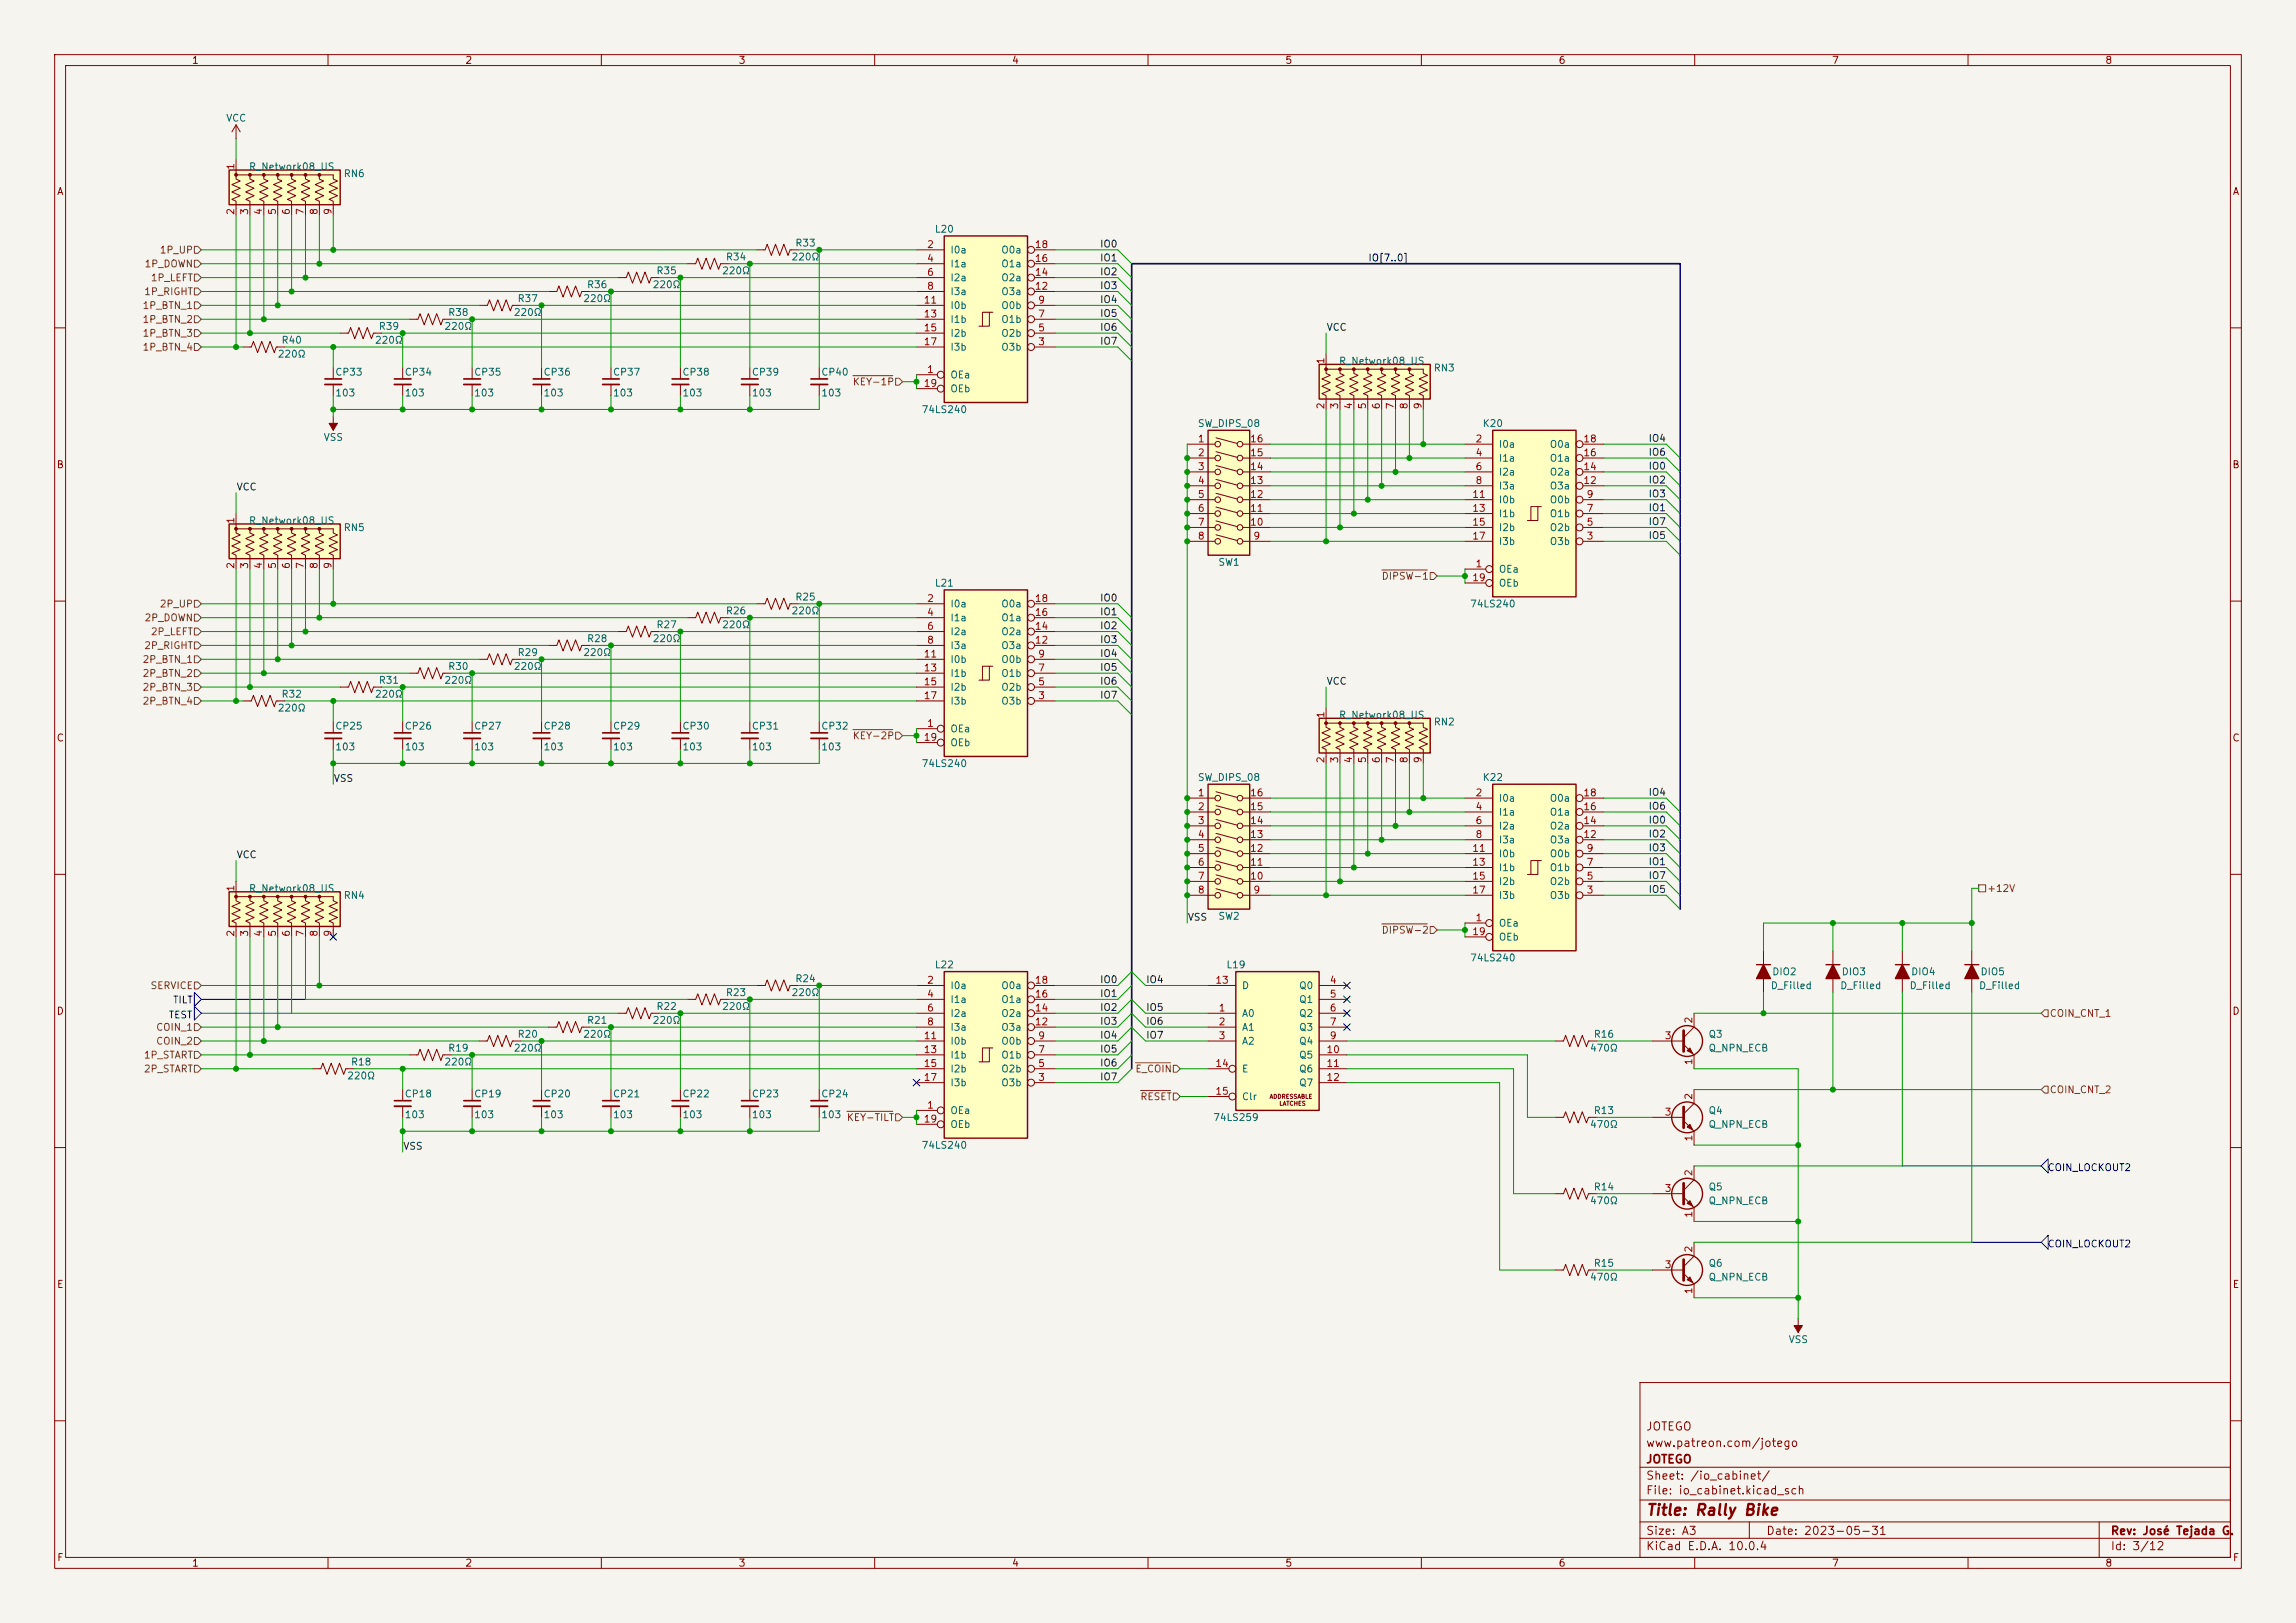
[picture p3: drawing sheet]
<svg xmlns="http://www.w3.org/2000/svg" width="420mm" height="297mm" viewBox="0 0 420 297" stroke-linecap="round" stroke-linejoin="round" font-family="sans-serif">
<defs><g id="words">
<text font-size="2" fill="#840000" x="301" y="277.8">Title: Rally Bike</text>
<g font-size="1.5" fill="#840000">
<text x="301" y="262.1">JOTEGO</text>
<text x="301" y="268.1">JOTEGO</text>
<text x="301" y="265.1">www.patreon.com/jotego</text>
<text x="301" y="273.8">File: io_cabinet.kicad_sch</text>
<text x="301" y="271.1">Sheet: /io_cabinet/</text>
<text x="301" y="281.2">Size: A3</text>
<text x="323" y="281.2">Date: 2023-05-31</text>
<text x="386" y="281.2">Rev: José Tejada G.</text>
<text x="301" y="284">KiCad E.D.A. 10.0.4</text>
<text x="386" y="284">Id: 3/12</text>
</g>
<g font-size="1.3" fill="#840000">
<text x="35" y="12">1</text>
<text x="85" y="12">2</text>
<text x="135" y="12">3</text>
<text x="185" y="12">4</text>
<text x="235" y="12">5</text>
<text x="285" y="12">6</text>
<text x="335" y="12">7</text>
<text x="385" y="12">8</text>
<text x="10.3" y="36">A</text>
<text x="408.3" y="36">A</text>
<text x="10.3" y="86">B</text>
<text x="408.2" y="86">B</text>
<text x="10.3" y="136">C</text>
<text x="408.2" y="136">C</text>
<text x="10.3" y="186">D</text>
<text x="408.2" y="186">D</text>
<text x="10.3" y="236">E</text>
<text x="408.3" y="236">E</text>
<text x="10.3" y="286">F</text>
<text x="35" y="287">1</text>
<text x="85" y="287">2</text>
<text x="135" y="287">3</text>
<text x="185" y="287">4</text>
<text x="235" y="287">5</text>
<text x="285" y="287">6</text>
<text x="335" y="287">7</text>
<text x="385" y="287">8</text>
<text x="408.3" y="286">F</text>
</g>
<g font-size="1.3" fill="#006464">
<text x="41.3" y="22.6">VCC</text>
<text x="45.4" y="31.5">R_Network08_US</text>
<text x="62.8" y="32.7">RN6</text>
<text x="132.7" y="48">R34</text>
<text x="144.7" y="48">220Ω</text>
<text x="145.4" y="45.4">R33</text>
<text x="170.9" y="42.9">L20</text>
<text x="173.7" y="46.7">I0a</text>
<text x="183.1" y="46.7">O0a</text>
<text x="107.3" y="53">R36</text>
<text x="119.3" y="53">220Ω</text>
<text x="120" y="50.5">R35</text>
<text x="132" y="50.5">220Ω</text>
<text x="173.7" y="49.2">I1a</text>
<text x="173.7" y="51.8">I2a</text>
<text x="183.1" y="51.8">O2a</text>
<text x="183.1" y="49.2">O1a</text>
<text x="81.9" y="58.1">R38</text>
<text x="93.9" y="58.1">220Ω</text>
<text x="94.6" y="55.6">R37</text>
<text x="106.6" y="55.6">220Ω</text>
<text x="173.7" y="54.3">I3a</text>
<text x="173.7" y="56.9">I0b</text>
<text x="173.7" y="59.4">I1b</text>
<text x="183.1" y="59.4">O1b</text>
<text x="183.1" y="56.9">O0b</text>
<text x="183.1" y="54.3">O3a</text>
<text x="50.7" y="65.7">220Ω</text>
<text x="51.4" y="63.2">R40</text>
<text x="68.5" y="63.2">220Ω</text>
<text x="69.2" y="60.7">R39</text>
<text x="81.2" y="60.7">220Ω</text>
<text x="173.7" y="61.9">I2b</text>
<text x="173.7" y="64.5">I3b</text>
<text x="183.1" y="64.5">O3b</text>
<text x="183.1" y="61.9">O2b</text>
<text x="61.2" y="69">CP33</text>
<text x="73.9" y="69">CP34</text>
<text x="86.6" y="69">CP35</text>
<text x="99.3" y="69">CP36</text>
<text x="112" y="69">CP37</text>
<text x="124.7" y="69">CP38</text>
<text x="137.4" y="69">CP39</text>
<text x="150.1" y="69">CP40</text>
<text x="173.7" y="69.6">OEa</text>
<text x="244.8" y="67">R_Network08_US</text>
<text x="262.2" y="68.3">RN3</text>
<text x="61.2" y="72.9">103</text>
<text x="73.9" y="72.9">103</text>
<text x="86.6" y="72.9">103</text>
<text x="99.3" y="72.9">103</text>
<text x="112" y="72.9">103</text>
<text x="124.7" y="72.9">103</text>
<text x="137.4" y="72.9">103</text>
<text x="150.1" y="72.9">103</text>
<text x="168.5" y="75.9">74LS240</text>
<text x="173.7" y="72.1">OEb</text>
<text x="59.1" y="81">VSS</text>
<text x="219" y="78.4">SW_DIPS_08</text>
<text x="271.1" y="78.4">K20</text>
<text x="274.1" y="82.3">I0a</text>
<text x="283.4" y="82.3">O0a</text>
<text x="274.1" y="84.8">I1a</text>
<text x="274.1" y="87.3">I2a</text>
<text x="274.1" y="89.9">I3a</text>
<text x="283.4" y="89.9">O3a</text>
<text x="283.4" y="87.3">O2a</text>
<text x="283.4" y="84.8">O1a</text>
<text x="274.1" y="92.4">I0b</text>
<text x="274.1" y="95">I1b</text>
<text x="283.4" y="95">O1b</text>
<text x="283.4" y="92.4">O0b</text>
<text x="45.4" y="96.2">R_Network08_US</text>
<text x="62.8" y="97.5">RN5</text>
<text x="274.1" y="97.5">I2b</text>
<text x="274.1" y="100">I3b</text>
<text x="283.4" y="100">O3b</text>
<text x="283.4" y="97.5">O2b</text>
<text x="170.9" y="107.7">L21</text>
<text x="222.8" y="103.8">SW1</text>
<text x="274.1" y="105.1">OEa</text>
<text x="274.1" y="107.7">OEb</text>
<text x="132.7" y="112.7">R26</text>
<text x="144.7" y="112.7">220Ω</text>
<text x="145.4" y="110.2">R25</text>
<text x="173.7" y="111.5">I0a</text>
<text x="183.1" y="111.5">O0a</text>
<text x="268.8" y="111.5">74LS240</text>
<text x="107.3" y="117.8">R28</text>
<text x="119.3" y="117.8">220Ω</text>
<text x="120" y="115.3">R27</text>
<text x="132" y="115.3">220Ω</text>
<text x="173.7" y="114">I1a</text>
<text x="173.7" y="116.5">I2a</text>
<text x="173.7" y="119.1">I3a</text>
<text x="183.1" y="119.1">O3a</text>
<text x="183.1" y="116.5">O2a</text>
<text x="183.1" y="114">O1a</text>
<text x="69.2" y="125.4">R31</text>
<text x="81.2" y="125.4">220Ω</text>
<text x="81.9" y="122.9">R30</text>
<text x="93.9" y="122.9">220Ω</text>
<text x="94.6" y="120.4">R29</text>
<text x="106.6" y="120.4">220Ω</text>
<text x="173.7" y="121.6">I0b</text>
<text x="173.7" y="124.2">I1b</text>
<text x="183.1" y="124.2">O1b</text>
<text x="183.1" y="121.6">O0b</text>
<text x="50.7" y="130.5">220Ω</text>
<text x="51.4" y="128">R32</text>
<text x="68.5" y="128">220Ω</text>
<text x="173.7" y="126.7">I2b</text>
<text x="173.7" y="129.2">I3b</text>
<text x="183.1" y="129.2">O3b</text>
<text x="183.1" y="126.7">O2b</text>
<text x="244.8" y="131.8">R_Network08_US</text>
<text x="61.2" y="137.6">103</text>
<text x="61.2" y="133.8">CP25</text>
<text x="73.9" y="137.6">103</text>
<text x="73.9" y="133.8">CP26</text>
<text x="86.6" y="137.6">103</text>
<text x="86.6" y="133.8">CP27</text>
<text x="99.3" y="137.6">103</text>
<text x="99.3" y="133.8">CP28</text>
<text x="112" y="137.6">103</text>
<text x="112" y="133.8">CP29</text>
<text x="124.7" y="137.6">103</text>
<text x="124.7" y="133.8">CP30</text>
<text x="137.4" y="137.6">103</text>
<text x="137.4" y="133.8">CP31</text>
<text x="150.1" y="137.6">103</text>
<text x="150.1" y="133.8">CP32</text>
<text x="173.7" y="134.3">OEa</text>
<text x="173.7" y="136.9">OEb</text>
<text x="262.2" y="133.1">RN2</text>
<text x="168.5" y="140.7">74LS240</text>
<text x="219" y="143.2">SW_DIPS_08</text>
<text x="271.1" y="143.2">K22</text>
<text x="274.1" y="147">I0a</text>
<text x="274.1" y="149.6">I1a</text>
<text x="283.4" y="149.6">O1a</text>
<text x="283.4" y="147">O0a</text>
<text x="274.1" y="152.1">I2a</text>
<text x="274.1" y="154.6">I3a</text>
<text x="283.4" y="154.6">O3a</text>
<text x="283.4" y="152.1">O2a</text>
<text x="274.1" y="157.2">I0b</text>
<text x="274.1" y="159.7">I1b</text>
<text x="283.4" y="159.7">O1b</text>
<text x="283.4" y="157.2">O0b</text>
<text x="45.4" y="163.5">R_Network08_US</text>
<text x="62.8" y="164.8">RN4</text>
<text x="274.1" y="162.3">I2b</text>
<text x="274.1" y="164.8">I3b</text>
<text x="283.4" y="164.8">O3b</text>
<text x="283.4" y="162.3">O2b</text>
<text x="222.8" y="168.6">SW2</text>
<text x="274.1" y="169.9">OEa</text>
<text x="274.1" y="172.4">OEb</text>
<text x="170.9" y="177.5">L22</text>
<text x="224.2" y="177.5">L19</text>
<text x="268.8" y="176.2">74LS240</text>
<text x="324.1" y="178.8">DIO2</text>
<text x="336.8" y="178.8">DIO3</text>
<text x="349.5" y="178.8">DIO4</text>
<text x="362.2" y="178.8">DIO5</text>
<text x="120" y="185.1">R22</text>
<text x="132" y="185.1">220Ω</text>
<text x="132.7" y="182.6">R23</text>
<text x="144.7" y="182.6">220Ω</text>
<text x="145.4" y="180">R24</text>
<text x="173.7" y="181.3">I0a</text>
<text x="173.7" y="183.9">I1a</text>
<text x="183.1" y="183.9">O1a</text>
<text x="183.1" y="181.3">O0a</text>
<text x="227.1" y="181.3">D</text>
<text x="237.5" y="181.3">Q0</text>
<text x="237.5" y="183.9">Q1</text>
<text x="323.8" y="181.3">D_Filled</text>
<text x="336.5" y="181.3">D_Filled</text>
<text x="349.2" y="181.3">D_Filled</text>
<text x="361.9" y="181.3">D_Filled</text>
<text x="94.6" y="190.2">R20</text>
<text x="106.6" y="190.2">220Ω</text>
<text x="107.3" y="187.7">R21</text>
<text x="119.3" y="187.7">220Ω</text>
<text x="173.7" y="186.4">I2a</text>
<text x="173.7" y="188.9">I3a</text>
<text x="173.7" y="191.5">I0b</text>
<text x="183.1" y="191.5">O0b</text>
<text x="183.1" y="188.9">O3a</text>
<text x="183.1" y="186.4">O2a</text>
<text x="227.1" y="186.4">A0</text>
<text x="227.1" y="188.9">A1</text>
<text x="227.1" y="191.5">A2</text>
<text x="237.5" y="186.4">Q2</text>
<text x="237.5" y="188.9">Q3</text>
<text x="237.5" y="191.5">Q4</text>
<text x="291.4" y="190.2">R16</text>
<text x="312.4" y="190.2">Q3</text>
<text x="63.4" y="197.8">220Ω</text>
<text x="64.1" y="195.3">R18</text>
<text x="81.2" y="195.3">220Ω</text>
<text x="81.9" y="192.7">R19</text>
<text x="93.9" y="192.7">220Ω</text>
<text x="173.7" y="194">I1b</text>
<text x="173.7" y="196.6">I2b</text>
<text x="183.1" y="196.6">O2b</text>
<text x="183.1" y="194">O1b</text>
<text x="227.1" y="196.6">E</text>
<text x="237.5" y="194">Q5</text>
<text x="237.5" y="196.6">Q6</text>
<text x="290.7" y="192.7">470Ω</text>
<text x="312.4" y="192.7">Q_NPN_ECB</text>
<text x="73.9" y="201.1">CP18</text>
<text x="86.6" y="201.1">CP19</text>
<text x="99.3" y="201.1">CP20</text>
<text x="112" y="201.1">CP21</text>
<text x="124.7" y="201.1">CP22</text>
<text x="137.4" y="201.1">CP23</text>
<text x="150.1" y="201.1">CP24</text>
<text x="173.7" y="199.1">I3b</text>
<text x="183.1" y="199.1">O3b</text>
<text x="227.1" y="201.6">Clr</text>
<text x="237.5" y="199.1">Q7</text>
<text x="73.9" y="204.9">103</text>
<text x="86.6" y="204.9">103</text>
<text x="99.3" y="204.9">103</text>
<text x="112" y="204.9">103</text>
<text x="124.7" y="204.9">103</text>
<text x="137.4" y="204.9">103</text>
<text x="150.1" y="204.9">103</text>
<text x="173.7" y="204.2">OEa</text>
<text x="173.7" y="206.7">OEb</text>
<text x="221.8" y="205.4">74LS259</text>
<text x="290.7" y="206.7">470Ω</text>
<text x="291.4" y="204.2">R13</text>
<text x="312.4" y="206.7">Q_NPN_ECB</text>
<text x="312.4" y="204.2">Q4</text>
<text x="168.5" y="210.5">74LS240</text>
<text x="290.7" y="220.7">470Ω</text>
<text x="291.4" y="218.1">R14</text>
<text x="312.4" y="220.7">Q_NPN_ECB</text>
<text x="312.4" y="218.1">Q5</text>
<text x="291.4" y="232.1">R15</text>
<text x="312.4" y="232.1">Q6</text>
<text x="290.7" y="234.7">470Ω</text>
<text x="312.4" y="234.7">Q_NPN_ECB</text>
<text x="327.1" y="246.1">VSS</text>
</g>
<g font-size="1.3" fill="#a90000">
<text x="43.2" y="31.2" transform="rotate(-90 43.2 31.2)">1</text>
<text x="43.2" y="39.4" transform="rotate(-90 43.2 39.4)">2</text>
<text x="45.7" y="39.4" transform="rotate(-90 45.7 39.4)">3</text>
<text x="48.2" y="39.4" transform="rotate(-90 48.2 39.4)">4</text>
<text x="50.8" y="39.4" transform="rotate(-90 50.8 39.4)">5</text>
<text x="53.3" y="39.4" transform="rotate(-90 53.3 39.4)">6</text>
<text x="55.9" y="39.4" transform="rotate(-90 55.9 39.4)">7</text>
<text x="58.4" y="39.4" transform="rotate(-90 58.4 39.4)">8</text>
<text x="60.9" y="39.4" transform="rotate(-90 60.9 39.4)">9</text>
<text x="169.5" y="45.7">2</text>
<text x="189.2" y="45.7">18</text>
<text x="169.5" y="48.2">4</text>
<text x="169.5" y="50.8">6</text>
<text x="169.5" y="53.3">8</text>
<text x="189.2" y="53.3">12</text>
<text x="189.2" y="50.8">14</text>
<text x="189.2" y="48.2">16</text>
<text x="168.9" y="55.9">11</text>
<text x="168.9" y="58.4">13</text>
<text x="189.8" y="58.4">7</text>
<text x="189.8" y="55.9">9</text>
<text x="168.9" y="60.9">15</text>
<text x="168.9" y="63.5">17</text>
<text x="189.8" y="63.5">3</text>
<text x="189.8" y="60.9">5</text>
<text x="168.9" y="71.1">19</text>
<text x="169.5" y="68.6">1</text>
<text x="242.5" y="66.7" transform="rotate(-90 242.5 66.7)">1</text>
<text x="242.5" y="75" transform="rotate(-90 242.5 75)">2</text>
<text x="245.1" y="75" transform="rotate(-90 245.1 75)">3</text>
<text x="247.6" y="75" transform="rotate(-90 247.6 75)">4</text>
<text x="250.2" y="75" transform="rotate(-90 250.2 75)">5</text>
<text x="252.7" y="75" transform="rotate(-90 252.7 75)">6</text>
<text x="255.2" y="75" transform="rotate(-90 255.2 75)">7</text>
<text x="257.8" y="75" transform="rotate(-90 257.8 75)">8</text>
<text x="260.3" y="75" transform="rotate(-90 260.3 75)">9</text>
<text x="219" y="81.3">1</text>
<text x="219" y="83.8">2</text>
<text x="228.6" y="83.8">15</text>
<text x="228.6" y="81.3">16</text>
<text x="269.8" y="81.3">2</text>
<text x="269.8" y="83.8">4</text>
<text x="289.5" y="83.8">16</text>
<text x="289.5" y="81.3">18</text>
<text x="219" y="86.3">3</text>
<text x="219" y="88.9">4</text>
<text x="228.6" y="88.9">13</text>
<text x="228.6" y="86.3">14</text>
<text x="269.8" y="86.3">6</text>
<text x="269.8" y="88.9">8</text>
<text x="289.5" y="88.9">12</text>
<text x="289.5" y="86.3">14</text>
<text x="43.2" y="96" transform="rotate(-90 43.2 96)">1</text>
<text x="219" y="91.4">5</text>
<text x="219" y="94">6</text>
<text x="228.6" y="94">11</text>
<text x="228.6" y="91.4">12</text>
<text x="269.2" y="91.4">11</text>
<text x="269.2" y="94">13</text>
<text x="290.1" y="94">7</text>
<text x="290.1" y="91.4">9</text>
<text x="219" y="96.5">7</text>
<text x="219" y="99">8</text>
<text x="228.6" y="96.5">10</text>
<text x="229.2" y="99">9</text>
<text x="269.2" y="96.5">15</text>
<text x="269.2" y="99">17</text>
<text x="290.1" y="99">3</text>
<text x="290.1" y="96.5">5</text>
<text x="43.2" y="104.2" transform="rotate(-90 43.2 104.2)">2</text>
<text x="45.7" y="104.2" transform="rotate(-90 45.7 104.2)">3</text>
<text x="48.2" y="104.2" transform="rotate(-90 48.2 104.2)">4</text>
<text x="50.8" y="104.2" transform="rotate(-90 50.8 104.2)">5</text>
<text x="53.3" y="104.2" transform="rotate(-90 53.3 104.2)">6</text>
<text x="55.9" y="104.2" transform="rotate(-90 55.9 104.2)">7</text>
<text x="58.4" y="104.2" transform="rotate(-90 58.4 104.2)">8</text>
<text x="60.9" y="104.2" transform="rotate(-90 60.9 104.2)">9</text>
<text x="269.2" y="106.7">19</text>
<text x="269.8" y="104.1">1</text>
<text x="169.5" y="110.5">2</text>
<text x="169.5" y="113">4</text>
<text x="189.2" y="113">16</text>
<text x="189.2" y="110.5">18</text>
<text x="169.5" y="115.5">6</text>
<text x="169.5" y="118.1">8</text>
<text x="189.2" y="118.1">12</text>
<text x="189.2" y="115.5">14</text>
<text x="168.9" y="120.6">11</text>
<text x="168.9" y="123.2">13</text>
<text x="168.9" y="125.7">15</text>
<text x="189.8" y="125.7">5</text>
<text x="189.8" y="123.2">7</text>
<text x="189.8" y="120.6">9</text>
<text x="168.9" y="128.2">17</text>
<text x="189.8" y="128.2">3</text>
<text x="242.5" y="131.5" transform="rotate(-90 242.5 131.5)">1</text>
<text x="168.9" y="135.9">19</text>
<text x="169.5" y="133.3">1</text>
<text x="242.5" y="139.8" transform="rotate(-90 242.5 139.8)">2</text>
<text x="245.1" y="139.8" transform="rotate(-90 245.1 139.8)">3</text>
<text x="247.6" y="139.8" transform="rotate(-90 247.6 139.8)">4</text>
<text x="250.2" y="139.8" transform="rotate(-90 250.2 139.8)">5</text>
<text x="252.7" y="139.8" transform="rotate(-90 252.7 139.8)">6</text>
<text x="255.2" y="139.8" transform="rotate(-90 255.2 139.8)">7</text>
<text x="257.8" y="139.8" transform="rotate(-90 257.8 139.8)">8</text>
<text x="260.3" y="139.8" transform="rotate(-90 260.3 139.8)">9</text>
<text x="219" y="146">1</text>
<text x="219" y="148.6">2</text>
<text x="228.6" y="148.6">15</text>
<text x="228.6" y="146">16</text>
<text x="269.8" y="146">2</text>
<text x="269.8" y="148.6">4</text>
<text x="289.5" y="148.6">16</text>
<text x="289.5" y="146">18</text>
<text x="219" y="151.1">3</text>
<text x="219" y="153.6">4</text>
<text x="228.6" y="153.6">13</text>
<text x="228.6" y="151.1">14</text>
<text x="269.8" y="151.1">6</text>
<text x="269.8" y="153.6">8</text>
<text x="289.5" y="153.6">12</text>
<text x="289.5" y="151.1">14</text>
<text x="219" y="156.2">5</text>
<text x="219" y="158.7">6</text>
<text x="219" y="161.3">7</text>
<text x="228.6" y="161.3">10</text>
<text x="228.6" y="158.7">11</text>
<text x="228.6" y="156.2">12</text>
<text x="269.2" y="156.2">11</text>
<text x="269.2" y="158.7">13</text>
<text x="269.2" y="161.3">15</text>
<text x="290.1" y="161.3">5</text>
<text x="290.1" y="158.7">7</text>
<text x="290.1" y="156.2">9</text>
<text x="43.2" y="163.3" transform="rotate(-90 43.2 163.3)">1</text>
<text x="219" y="163.8">8</text>
<text x="229.2" y="163.8">9</text>
<text x="269.2" y="163.8">17</text>
<text x="290.1" y="163.8">3</text>
<text x="43.2" y="171.5" transform="rotate(-90 43.2 171.5)">2</text>
<text x="45.7" y="171.5" transform="rotate(-90 45.7 171.5)">3</text>
<text x="48.2" y="171.5" transform="rotate(-90 48.2 171.5)">4</text>
<text x="50.8" y="171.5" transform="rotate(-90 50.8 171.5)">5</text>
<text x="53.3" y="171.5" transform="rotate(-90 53.3 171.5)">6</text>
<text x="55.9" y="171.5" transform="rotate(-90 55.9 171.5)">7</text>
<text x="58.4" y="171.5" transform="rotate(-90 58.4 171.5)">8</text>
<text x="60.9" y="171.5" transform="rotate(-90 60.9 171.5)">9</text>
<text x="269.2" y="171.4">19</text>
<text x="269.8" y="168.9">1</text>
<text x="169.5" y="180.3">2</text>
<text x="169.5" y="182.9">4</text>
<text x="169.5" y="185.4">6</text>
<text x="189.2" y="185.4">14</text>
<text x="189.2" y="182.9">16</text>
<text x="189.2" y="180.3">18</text>
<text x="222.2" y="180.3">13</text>
<text x="222.8" y="185.4">1</text>
<text x="243.1" y="180.3">4</text>
<text x="243.1" y="182.9">5</text>
<text x="243.1" y="185.4">6</text>
<text x="168.9" y="190.5">11</text>
<text x="169.5" y="187.9">8</text>
<text x="189.2" y="187.9">12</text>
<text x="189.8" y="190.5">9</text>
<text x="222.8" y="187.9">2</text>
<text x="222.8" y="190.5">3</text>
<text x="243.1" y="187.9">7</text>
<text x="243.1" y="190.5">9</text>
<text x="304.4" y="190.5">3</text>
<text x="309.9" y="187.4" transform="rotate(-90 309.9 187.4)">2</text>
<text x="168.9" y="193">13</text>
<text x="168.9" y="195.6">15</text>
<text x="189.8" y="195.6">5</text>
<text x="189.8" y="193">7</text>
<text x="222.2" y="195.6">14</text>
<text x="242.5" y="193">10</text>
<text x="242.5" y="195.6">11</text>
<text x="309.9" y="195" transform="rotate(-90 309.9 195)">1</text>
<text x="168.9" y="198.1">17</text>
<text x="169.5" y="203.2">1</text>
<text x="189.8" y="198.1">3</text>
<text x="222.2" y="200.6">15</text>
<text x="242.5" y="198.1">12</text>
<text x="309.9" y="201.4" transform="rotate(-90 309.9 201.4)">2</text>
<text x="168.9" y="205.7">19</text>
<text x="304.4" y="204.4">3</text>
<text x="309.9" y="209" transform="rotate(-90 309.9 209)">1</text>
<text x="309.9" y="215.3" transform="rotate(-90 309.9 215.3)">2</text>
<text x="304.4" y="218.4">3</text>
<text x="309.9" y="223" transform="rotate(-90 309.9 223)">1</text>
<text x="304.4" y="232.4">3</text>
<text x="309.9" y="229.3" transform="rotate(-90 309.9 229.3)">2</text>
<text x="309.9" y="236.9" transform="rotate(-90 309.9 236.9)">1</text>
</g>
<g font-size="1.3" fill="#725600">
<text x="29.1" y="46.7">1P_UP</text>
<text x="26.3" y="49.2">1P_DOWN</text>
<text x="27.5" y="51.8">1P_LEFT</text>
<text x="26" y="59.4">1P_BTN_2</text>
<text x="26" y="56.9">1P_BTN_1</text>
<text x="26.3" y="54.3">1P_RIGHT</text>
<text x="26" y="64.5">1P_BTN_4</text>
<text x="26" y="61.9">1P_BTN_3</text>
<text x="155.9" y="70.8">KEY-1P</text>
<text x="252.6" y="106.4">DIPSW-1</text>
<text x="29.1" y="111.5">2P_UP</text>
<text x="26.3" y="119.1">2P_RIGHT</text>
<text x="26.3" y="114">2P_DOWN</text>
<text x="27.5" y="116.5">2P_LEFT</text>
<text x="26" y="124.2">2P_BTN_2</text>
<text x="26" y="121.6">2P_BTN_1</text>
<text x="26" y="129.2">2P_BTN_4</text>
<text x="26" y="126.7">2P_BTN_3</text>
<text x="155.9" y="135.6">KEY-2P</text>
<text x="363.4" y="163.5">+12V</text>
<text x="252.6" y="171.2">DIPSW-2</text>
<text x="27.4" y="181.3">SERVICE</text>
<text x="28.5" y="191.5">COIN_2</text>
<text x="28.5" y="188.9">COIN_1</text>
<text x="374.8" y="186.4">COIN_CNT_1</text>
<text x="26.2" y="194">1P_START</text>
<text x="26.2" y="196.6">2P_START</text>
<text x="207.6" y="196.6">E_COIN</text>
<text x="208.5" y="201.6">RESET</text>
<text x="374.8" y="200.4">COIN_CNT_2</text>
<text x="154.8" y="205.4">KEY-TILT</text>
</g>
<g font-size="1.3" fill="#0f0f0f">
<text x="201.1" y="45.6">IO0</text>
<text x="201.1" y="50.7">IO2</text>
<text x="201.1" y="53.2">IO3</text>
<text x="201.1" y="48.1">IO1</text>
<text x="201.1" y="55.8">IO4</text>
<text x="201.1" y="58.3">IO5</text>
<text x="201.1" y="63.4">IO7</text>
<text x="201.1" y="60.8">IO6</text>
<text x="242.6" y="60.8">VCC</text>
<text x="301.5" y="81.2">IO4</text>
<text x="301.5" y="83.7">IO6</text>
<text x="301.5" y="88.8">IO2</text>
<text x="301.5" y="86.2">IO0</text>
<text x="43.2" y="90">VCC</text>
<text x="301.5" y="93.9">IO1</text>
<text x="301.5" y="91.3">IO3</text>
<text x="301.5" y="98.9">IO5</text>
<text x="301.5" y="96.4">IO7</text>
<text x="201.1" y="112.9">IO1</text>
<text x="201.1" y="110.4">IO0</text>
<text x="201.1" y="115.4">IO2</text>
<text x="201.1" y="118">IO3</text>
<text x="201.1" y="123.1">IO5</text>
<text x="201.1" y="125.6">IO6</text>
<text x="201.1" y="120.5">IO4</text>
<text x="242.6" y="125.6">VCC</text>
<text x="201.1" y="128.1">IO7</text>
<text x="61" y="143.4">VSS</text>
<text x="301.5" y="148.5">IO6</text>
<text x="301.5" y="145.9">IO4</text>
<text x="301.5" y="151">IO0</text>
<text x="301.5" y="153.5">IO2</text>
<text x="43.2" y="157.4">VCC</text>
<text x="301.5" y="161.2">IO7</text>
<text x="301.5" y="156.1">IO3</text>
<text x="301.5" y="158.6">IO1</text>
<text x="301.5" y="163.7">IO5</text>
<text x="217.2" y="168.8">VSS</text>
<text x="201.1" y="185.3">IO2</text>
<text x="201.1" y="180.2">IO0</text>
<text x="201.1" y="182.8">IO1</text>
<text x="209.5" y="180.2">IO4</text>
<text x="209.5" y="185.3">IO5</text>
<text x="201.1" y="190.4">IO4</text>
<text x="201.1" y="187.8">IO3</text>
<text x="209.5" y="190.4">IO7</text>
<text x="209.5" y="187.8">IO6</text>
<text x="201.1" y="192.9">IO5</text>
<text x="201.1" y="195.5">IO6</text>
<text x="201.1" y="198">IO7</text>
<text x="73.7" y="210.7">VSS</text>
</g>
<text font-size="1.3" fill="#000084" x="250.2" y="48.1">IO[7..0]</text>
<g font-size="1.3" fill="#0000c2">
<text x="31.5" y="183.9">TILT</text>
<text x="30.8" y="186.7">TEST</text>
<text x="374.4" y="214.6">COIN_LOCKOUT2</text>
<text x="374.4" y="228.6">COIN_LOCKOUT2</text>
</g>
<g font-size=".8" fill="#840000">
<text x="232.2" y="201.2">ADDRESSABLE</text>
<text x="233.9" y="202.5">LATCHES</text>
</g>
</g></defs>
<path d="M0 0h420v297h-420z" fill="#f5f4ef" stroke="#f5f4ef" stroke-width=".18"/>
<g fill="none" stroke="#840000" stroke-width=".18">
<path d="M10 10h400v277h-400zM12 12h396v273h-396zM60 10v2M110 10v2M160 10v2M210 10v2M260 10v2M310 10v2M360 10v2M10 60h2M73.7 67.3v2M73.7 70.4v2"/>
<path d="M408 60h2M10 110h2M408 110h2M10 160h2M408 160h2M322.6 174v7.6M10 210h2M302.3 218.4h5.7M308 219.1l1.9 1.9v2.5M309.9 213.4v2.5l-1.9 1.9M408 210h2M302.3 232.4h5.7"/>
<path d="M308 233l1.9 1.9v2.6M309.9 227.3v2.6l-1.9 1.9M300 253h108v32h-108zM10 260h2M300 278.5h108M300 274.5h108M300 268.5h108M320 278.5v3M384 278.5v6.5M408 260h2M60 285v2M110 285v2"/>
<path d="M160 285v2M210 285v2M260 285v2M300 281.5h108M310 285v2M360 285v2"/>
</g>
<path d="M72.1 69.3h3.1" fill="none" stroke="#840000" stroke-width=".3"/>
<path d="M72.1 70.4h3.1" fill="none" stroke="#840000" stroke-width=".33"/>
<g fill="none" stroke="#840000" stroke-width=".25">
<path d="M321.3 176.5h2.5"/>
<circle cx="308.6" cy="218.4" r="2.82"/>
<circle cx="308.6" cy="232.4" r="2.82"/>
</g>
<path d="M322.6 176.5l1.2 2.6h-2.5z" fill="#840000" stroke="#840000" stroke-width=".25"/>
<path d="M308 216.5v3.8M308 230.5v3.8" fill="none" stroke="#840000" stroke-width=".51"/>
<g fill="#840000" stroke="#840000" stroke-width=".18">
<path d="M308.6 234.2l.5-.5 .5 1z"/>
<path d="M308.6 220.2l.5-.5 .5 1z"/>
</g>
<path d="M273 78.7h15.3v30.5h-15.3z" fill="#ffffc2"/>
<g fill="none" stroke="#840000" stroke-width=".18">
<path d="M43.2 22.9l-.8 1.2M43.2 22.9l.7 1.2M43.2 22.9v2.5M268 81.3h5M268 99.1h5M268 83.8h5M268 96.5h5M268 86.4h5M268 94h5M268 88.9h5M268 91.4h5M281.3 92.7h-1.3v2.6"/>
<path d="M281.9 92.7h-.6v2.6h-1.9M289.6 81.3h3.8M289.6 99.1h3.8M289.6 83.8h3.8M289.6 96.5h3.8M289.6 86.4h3.8M289.6 94h3.8M289.6 88.9h3.8M289.6 91.4h3.8M268 104.1h3.8M268 106.7h3.8M348 174v7.6"/>
<circle cx="288.9" cy="99.1" r=".63"/>
<circle cx="288.9" cy="88.9" r=".63"/>
<circle cx="288.9" cy="91.4" r=".63"/>
<circle cx="288.9" cy="94" r=".63"/>
<circle cx="288.9" cy="81.3" r=".63"/>
<circle cx="288.9" cy="86.4" r=".63"/>
<circle cx="288.9" cy="96.5" r=".63"/>
<circle cx="288.9" cy="83.8" r=".63"/>
<circle cx="272.4" cy="104.1" r=".63"/>
<circle cx="272.4" cy="106.7" r=".63"/>
</g>
<path d="M273 78.7h15.3v30.5h-15.3zM346.7 176.5h2.5" fill="none" stroke="#840000" stroke-width=".25"/>
<path d="M348 176.5l1.2 2.6h-2.5z" fill="#840000" stroke="#840000" stroke-width=".25"/>
<path d="M41.9 31.1h20.3v6.4h-20.3z" fill="#ffffc2"/>
<g fill="none" stroke="#840000" stroke-width=".25">
<path d="M41.9 31.1h20.3v6.4h-20.3zM359.4 176.5h2.5"/>
<circle cx="308.6" cy="190.5" r="2.82"/>
<circle cx="308.6" cy="204.5" r="2.82"/>
</g>
<g fill="#840000" stroke="#840000" stroke-width=".18">
<path d="M308.6 206.2l.5-.5 .5 1.1z"/>
<path d="M308.6 192.3l.5-.5 .5 1z"/>
<circle cx="43.2" cy="32" r=".25"/>
<circle cx="45.7" cy="32" r=".25"/>
<circle cx="48.3" cy="32" r=".25"/>
<circle cx="50.8" cy="32" r=".25"/>
<circle cx="53.3" cy="32" r=".25"/>
<circle cx="55.9" cy="32" r=".25"/>
<circle cx="58.4" cy="32" r=".25"/>
</g>
<g fill="none" stroke="#840000" stroke-width=".18">
<path d="M43.2 39.4v-2.6l-.8-.3 1.5-.7-1.5-.7 1.5-.7-1.5-.6 1.5-.7-.7-.3v-.8h17.8v.8l.7 .3-1.5 .7 1.5 .6-1.5 .7 1.5 .7-1.5 .7 .8 .3v2.6M43.2 29.2v2.6M45.7 32v.8l.8 .3-1.5 .7 1.5 .6-1.5 .7 1.5 .7-1.5 .7 .7 .3v2.6M48.3 32v.8l.7 .3-1.5 .7 1.5 .6-1.5 .7 1.5 .7-1.5 .7 .8 .3v2.6M50.8 32v.8l.8 .3-1.6 .7 1.6 .6-1.6 .7 1.6 .7-1.6 .7 .8 .3v2.6M53.3 32v.8l.8 .3-1.5 .7 1.5 .6-1.5 .7 1.5 .7-1.5 .7 .7 .3v2.6M55.9 32v.8l.7 .3-1.5 .7 1.5 .6-1.5 .7 1.5 .7-1.5 .7 .8 .3v2.6M58.4 32v.8l.8 .3-1.5 .7 1.5 .6-1.5 .7 1.5 .7-1.5 .7 .7 .3v2.6M44.4 63.5h1.6l.4-1 .7 2 .8-2 .7 2 .8-2 .8 2 .3-1h1.6M360.7 174v7.6M302.3 190.5h5.7M308 191.1l1.9 1.9v2.6"/>
<path d="M309.9 199.4v2.5l-1.9 1.9M309.9 185.4v2.6l-1.9 1.9M284.5 218.4h1.5l.4-1 .7 2.1 .8-2.1 .8 2.1 .7-2.1 .8 2.1 .4-1.1h1.5M302.3 204.5h5.7M308 205.1l1.9 1.9v2.6M284.5 232.4h1.5l.4-1 .7 2 .8-2 .8 2 .7-2 .8 2 .4-1h1.5"/>
</g>
<path d="M360.7 176.5l1.2 2.6h-2.5z" fill="#840000" stroke="#840000" stroke-width=".25"/>
<path d="M308 188.6v3.8M308 202.6v3.8" fill="none" stroke="#840000" stroke-width=".51"/>
<path d="M241.3 66.7h20.3v6.3h-20.3z" fill="#ffffc2"/>
<path d="M241.3 66.7h20.3v6.3h-20.3z" fill="none" stroke="#840000" stroke-width=".25"/>
<g fill="#840000" stroke="#840000" stroke-width=".18">
<circle cx="242.6" cy="67.6" r=".25"/>
<circle cx="245.1" cy="67.6" r=".25"/>
<circle cx="247.6" cy="67.6" r=".25"/>
<circle cx="250.2" cy="67.6" r=".25"/>
<circle cx="252.7" cy="67.6" r=".25"/>
<circle cx="255.3" cy="67.6" r=".25"/>
<circle cx="257.8" cy="67.6" r=".25"/>
</g>
<g fill="none" stroke="#840000" stroke-width=".18">
<path d="M100.3 53.3h1.6l.3-1 .8 2.1 .8-2.1 .7 2.1 .8-2.1 .7 2.1 .4-1.1h1.5M113 50.8h1.6l.3-1 .8 2 .8-2 .7 2 .8-2 .7 2 .4-1h1.5M125.7 48.3h1.6l.3-1.1 .8 2.1 .8-2.1 .7 2.1 .8-2.1 .7 2.1 .4-1h1.5M99.1 67.3v2M99.1 70.4v2M111.8 67.3v2M111.8 70.4v2M124.5 67.3v2M124.5 70.4v2M137.2 67.3v2M137.2 70.4v2M242.6 74.9v-2.5l-.8-.4 1.5-.6-1.5-.7 1.5-.7-1.5-.7 1.5-.6-.7-.4v-.7h17.7v.7l.8 .4-1.5 .6 1.5 .7-1.5 .7 1.5 .7-1.5 .6 .7 .4v2.5"/>
<path d="M242.6 64.8v2.5M245.1 67.6v.7l.8 .4-1.6 .6 1.6 .7-1.6 .7 1.6 .7-1.6 .6 .8 .4v2.5M247.6 67.6v.7l.8 .4-1.5 .6 1.5 .7-1.5 .7 1.5 .7-1.5 .6 .7 .4v2.5M250.2 67.6v.7l.8 .4-1.6 .6 1.6 .7-1.6 .7 1.6 .7-1.6 .6 .8 .4v2.5M252.7 67.6v.7l.8 .4-1.5 .6 1.5 .7-1.5 .7 1.5 .7-1.5 .6 .7 .4v2.5M255.3 67.6v.7l.7 .4-1.5 .6 1.5 .7-1.5 .7 1.5 .7-1.5 .6 .8 .4v2.5M257.8 67.6v.7l.8 .4-1.6 .6 1.6 .7-1.6 .7 1.6 .7-1.6 .6 .8 .4v2.5M284.5 204.5h1.5l.4-1 .7 2 .8-2 .8 2 .7-2 .8 2 .4-1h1.5"/>
</g>
<path d="M97.5 69.3h3.1M110.2 69.3h3.1M122.9 69.3h3.1M135.6 69.3h3.1" fill="none" stroke="#840000" stroke-width=".3"/>
<path d="M97.5 70.4h3.1M110.2 70.4h3.1M122.9 70.4h3.1M135.6 70.4h3.1" fill="none" stroke="#840000" stroke-width=".33"/>
<path d="M172.7 108h15.3v30.4h-15.3z" fill="#ffffc2"/>
<g fill="none" stroke="#840000" stroke-width=".18">
<path d="M167.6 110.5h5.1M167.6 113h5.1M167.6 115.6h5.1M167.6 118.1h5.1M189.2 110.5h3.8M189.2 113h3.8M189.2 115.6h3.8M189.2 118.1h3.8M167.6 133.4h3.8M167.6 128.3h5.1M167.6 125.7h5.1M167.6 123.2h5.1"/>
<path d="M167.6 120.7h5.1M167.6 135.9h3.8M181 121.9h-1.3v2.6M181.6 121.9h-.6v2.6h-1.9M189.2 128.3h3.8M189.2 125.7h3.8M189.2 123.2h3.8M189.2 120.7h3.8"/>
<circle cx="188.6" cy="118.1" r=".63"/>
<circle cx="188.6" cy="113" r=".63"/>
<circle cx="188.6" cy="115.6" r=".63"/>
<circle cx="188.6" cy="110.5" r=".63"/>
<circle cx="172.1" cy="135.9" r=".63"/>
<circle cx="172.1" cy="133.3" r=".63"/>
<circle cx="188.6" cy="123.2" r=".63"/>
<circle cx="188.6" cy="120.6" r=".63"/>
<circle cx="188.6" cy="128.3" r=".63"/>
<circle cx="188.6" cy="125.7" r=".63"/>
</g>
<path d="M172.7 108h15.3v30.4h-15.3z" fill="none" stroke="#840000" stroke-width=".25"/>
<path d="M241.3 131.4h20.3v6.4h-20.3z" fill="#ffffc2"/>
<path d="M241.3 131.4h20.3v6.4h-20.3zM334 176.5h2.5" fill="none" stroke="#840000" stroke-width=".25"/>
<g fill="#840000" stroke="#840000" stroke-width=".18">
<circle cx="242.6" cy="132.3" r=".25"/>
<circle cx="245.1" cy="132.3" r=".25"/>
<circle cx="247.6" cy="132.3" r=".25"/>
<circle cx="250.2" cy="132.3" r=".25"/>
<circle cx="252.7" cy="132.3" r=".25"/>
<circle cx="255.3" cy="132.3" r=".25"/>
<circle cx="257.8" cy="132.3" r=".25"/>
</g>
<path d="M242.6 139.7v-2.5l-.8-.4 1.5-.7-1.5-.6 1.5-.7-1.5-.7 1.5-.6-.7-.4v-.8h17.7v.8l.8 .4-1.5 .6 1.5 .7-1.5 .7 1.5 .6-1.5 .7 .7 .4v2.5M242.6 129.5v2.6M245.1 132.3v.8l.8 .4-1.6 .6 1.6 .7-1.6 .7 1.6 .6-1.6 .7 .8 .4v2.5M247.6 132.3v.8l.8 .4-1.5 .6 1.5 .7-1.5 .7 1.5 .6-1.5 .7 .7 .4v2.5M250.2 132.3v.8l.8 .4-1.6 .6 1.6 .7-1.6 .7 1.6 .6-1.6 .7 .8 .4v2.5M252.7 132.3v.8l.8 .4-1.5 .6 1.5 .7-1.5 .7 1.5 .6-1.5 .7 .7 .4v2.5M255.3 132.3v.8l.7 .4-1.5 .6 1.5 .7-1.5 .7 1.5 .6-1.5 .7 .8 .4v2.5M257.8 132.3v.8l.8 .4-1.6 .6 1.6 .7-1.6 .7 1.6 .6-1.6 .7 .8 .4v2.5M335.3 174v7.6M284.5 190.5h1.5l.4-1 .7 2 .8-2 .8 2 .7-2 .8 2 .4-1h1.5" fill="none" stroke="#840000" stroke-width=".18"/>
<path d="M335.3 176.5l1.2 2.6h-2.5z" fill="#840000" stroke="#840000" stroke-width=".25"/>
<path d="M273 143.5h15.3v30.5h-15.3z" fill="#ffffc2"/>
<g fill="none" stroke="#840000" stroke-width=".18">
<path d="M100.3 118.1h1.6l.3-1 .8 2 .8-2 .7 2 .8-2 .7 2 .4-1h1.5M61 132.1v2M61 135.1v2.1M62.2 125.7h1.6l.3-1 .8 2 .8-2 .7 2 .8-2 .7 2 .4-1h1.5M73.7 132.1v2M73.7 135.1v2.1M74.9 123.2h1.6l.3-1 .8 2 .8-2 .7 2 .8-2 .7 2 .4-1h1.5M87.6 120.7h1.6l.3-1.1 .8 2.1 .8-2.1 .7 2.1 .8-2.1 .7 2.1 .4-1h1.5M268 146.1h5M268 148.6h5M268 151.1h5M268 158.8h5"/>
<path d="M268 153.7h5M268 156.2h5M281.3 157.5h-1.3v2.5M281.9 157.5h-.6v2.5h-1.9M289.6 146.1h3.8M289.6 148.6h3.8M289.6 151.1h3.8M289.6 158.8h3.8M289.6 153.7h3.8M289.6 156.2h3.8M268 168.9h3.8M268 163.8h5"/>
<path d="M268 161.3h5M268 171.5h3.8M289.6 163.8h3.8M289.6 161.3h3.8"/>
<circle cx="288.9" cy="158.7" r=".63"/>
<circle cx="288.9" cy="148.6" r=".63"/>
<circle cx="288.9" cy="156.2" r=".63"/>
<circle cx="288.9" cy="153.7" r=".63"/>
<circle cx="288.9" cy="151.1" r=".63"/>
<circle cx="288.9" cy="146" r=".63"/>
<circle cx="272.4" cy="168.9" r=".63"/>
<circle cx="272.4" cy="171.4" r=".63"/>
<circle cx="288.9" cy="163.8" r=".63"/>
<circle cx="288.9" cy="161.3" r=".63"/>
</g>
<path d="M273 143.5h15.3v30.5h-15.3z" fill="none" stroke="#840000" stroke-width=".25"/>
<path d="M59.4 134.1h3.1M72.1 134.1h3.1" fill="none" stroke="#840000" stroke-width=".3"/>
<path d="M59.4 135.1h3.1M72.1 135.1h3.1" fill="none" stroke="#840000" stroke-width=".33"/>
<path d="M41.9 95.9h20.3v6.3h-20.3z" fill="#ffffc2"/>
<path d="M41.9 95.9h20.3v6.3h-20.3z" fill="none" stroke="#840000" stroke-width=".25"/>
<g fill="#840000" stroke="#840000" stroke-width=".18">
<circle cx="43.2" cy="96.8" r=".25"/>
<circle cx="45.7" cy="96.8" r=".25"/>
<circle cx="48.3" cy="96.8" r=".25"/>
<circle cx="50.8" cy="96.8" r=".25"/>
<circle cx="53.3" cy="96.8" r=".25"/>
<circle cx="55.9" cy="96.8" r=".25"/>
<circle cx="58.4" cy="96.8" r=".25"/>
</g>
<path d="M43.2 94v2.5M45.7 96.8v.7l.8 .4-1.5 .7 1.5 .6-1.5 .7 1.5 .7-1.5 .6 .7 .4v2.5M48.3 96.8v.7l.7 .4-1.5 .7 1.5 .6-1.5 .7 1.5 .7-1.5 .6 .8 .4v2.5M50.8 96.8v.7l.8 .4-1.6 .7 1.6 .6-1.6 .7 1.6 .7-1.6 .6 .8 .4v2.5M53.3 96.8v.7l.8 .4-1.5 .7 1.5 .6-1.5 .7 1.5 .7-1.5 .6 .7 .4v2.5M55.9 96.8v.7l.7 .4-1.5 .7 1.5 .6-1.5 .7 1.5 .7-1.5 .6 .8 .4v2.5M58.4 96.8v.7l.8 .4-1.5 .7 1.5 .6-1.5 .7 1.5 .7-1.5 .6 .7 .4v2.5M43.2 104.1v-2.5l-.8-.4 1.5-.6-1.5-.7 1.5-.7-1.5-.6 1.5-.7-.7-.4v-.7h17.8v.7l.7 .4-1.5 .7 1.5 .6-1.5 .7 1.5 .7-1.5 .6 .8 .4v2.5" fill="none" stroke="#840000" stroke-width=".18"/>
<path d="M226.1 177.8h15.2v25.4h-15.2z" fill="#ffffc2"/>
<path d="M226.1 177.8h15.2v25.4h-15.2z" fill="none" stroke="#840000" stroke-width=".25"/>
<g fill="none" stroke="#840000" stroke-width=".18">
<path d="M86.4 132.1v2M86.4 135.1v2.1M99.1 132.1v2M99.1 135.1v2.1M149.9 132.1v2M149.9 135.1v2.1M221 185.4h5.1M221 188h5.1M221 190.5h5.1M221 180.3h5.1M221 195.6h3.8M241.3 185.4h5.1"/>
<path d="M241.3 188h5.1M241.3 190.5h5.1M241.3 180.3h5.1M241.3 182.9h5.1M241.3 193h5.1M241.3 195.6h5.1M241.3 198.1h5.1M221 200.7h3.8"/>
<circle cx="225.4" cy="195.6" r=".63"/>
<circle cx="225.4" cy="200.7" r=".63"/>
</g>
<path d="M84.8 134.1h3.1M97.5 134.1h3.1M148.3 134.1h3.1" fill="none" stroke="#840000" stroke-width=".3"/>
<path d="M84.8 135.1h3.1M97.5 135.1h3.1M148.3 135.1h3.1" fill="none" stroke="#840000" stroke-width=".33"/>
<path d="M221 143.5h7.6v22.9h-7.6z" fill="#ffffc2"/>
<path d="M221 143.5h7.6v22.9h-7.6z" fill="none" stroke="#840000" stroke-width=".25"/>
<g fill="none" stroke="#840000" stroke-width=".18">
<path d="M44.4 128.3h1.6l.4-1 .7 2 .8-2 .7 2 .8-2 .8 2 .3-1h1.6M137.2 132.1v2M137.2 135.1v2.1M217.2 146.1h5M217.2 148.6h5M217.2 151.1h5M217.2 153.7h5M217.2 156.2h5M217.2 158.8h5M222.4 144.9l3.9 1M222.4 147.4l3.9 1.1M222.4 150l3.9 1"/>
<path d="M222.4 152.5l3.9 1M222.4 155l3.9 1.1M222.4 157.6l3.9 1M227.3 146.1h5.1M227.3 148.6h5.1M227.3 151.1h5.1M227.3 153.7h5.1M227.3 156.2h5.1M227.3 158.8h5.1M217.2 161.3h5M217.2 163.8h5M222.4 160.1l3.9 1"/>
<path d="M222.4 162.6l3.9 1.1M227.3 161.3h5.1M227.3 163.8h5.1M149.9 199.4v2M149.9 202.4v2.1"/>
<circle cx="222.8" cy="148.6" r=".51"/>
<circle cx="222.8" cy="151.1" r=".51"/>
<circle cx="222.8" cy="153.7" r=".51"/>
<circle cx="222.8" cy="158.8" r=".51"/>
<circle cx="222.8" cy="146.1" r=".51"/>
<circle cx="222.8" cy="156.2" r=".51"/>
<circle cx="226.8" cy="151.1" r=".51"/>
<circle cx="226.8" cy="158.8" r=".51"/>
<circle cx="226.8" cy="146.1" r=".51"/>
<circle cx="226.8" cy="153.7" r=".51"/>
<circle cx="226.8" cy="148.6" r=".51"/>
<circle cx="226.8" cy="156.2" r=".51"/>
<circle cx="222.8" cy="161.3" r=".51"/>
<circle cx="222.8" cy="163.8" r=".51"/>
<circle cx="226.8" cy="161.3" r=".51"/>
<circle cx="226.8" cy="163.8" r=".51"/>
</g>
<path d="M135.6 134.1h3.1M148.3 201.4h3.1" fill="none" stroke="#840000" stroke-width=".3"/>
<path d="M135.6 135.1h3.1M148.3 202.4h3.1" fill="none" stroke="#840000" stroke-width=".33"/>
<path d="M41.9 163.2h20.3v6.3h-20.3z" fill="#ffffc2"/>
<path d="M41.9 163.2h20.3v6.3h-20.3z" fill="none" stroke="#840000" stroke-width=".25"/>
<g fill="#840000" stroke="#840000" stroke-width=".18">
<path d="M328.2 242.6h1.5l-.8 1.2z"/>
<circle cx="43.2" cy="164.1" r=".25"/>
<circle cx="45.7" cy="164.1" r=".25"/>
<circle cx="48.3" cy="164.1" r=".25"/>
<circle cx="50.8" cy="164.1" r=".25"/>
<circle cx="53.3" cy="164.1" r=".25"/>
<circle cx="55.9" cy="164.1" r=".25"/>
<circle cx="58.4" cy="164.1" r=".25"/>
</g>
<path d="M43.2 171.5v-2.6l-.8-.3 1.5-.7-1.5-.7 1.5-.7-1.5-.6 1.5-.7-.7-.4v-.7h17.8v.7l.7 .4-1.5 .7 1.5 .6-1.5 .7 1.5 .7-1.5 .7 .8 .3v2.6M43.2 161.3v2.5M45.7 164.1v.7l.8 .4-1.5 .7 1.5 .6-1.5 .7 1.5 .7-1.5 .7 .7 .3v2.6M48.3 164.1v.7l.7 .4-1.5 .7 1.5 .6-1.5 .7 1.5 .7-1.5 .7 .8 .3v2.6M50.8 164.1v.7l.8 .4-1.6 .7 1.6 .6-1.6 .7 1.6 .7-1.6 .7 .8 .3v2.6M53.3 164.1v.7l.8 .4-1.5 .7 1.5 .6-1.5 .7 1.5 .7-1.5 .7 .7 .3v2.6M55.9 164.1v.7l.7 .4-1.5 .7 1.5 .6-1.5 .7 1.5 .7-1.5 .7 .8 .3v2.6M58.4 164.1v.7l.8 .4-1.5 .7 1.5 .6-1.5 .7 1.5 .7-1.5 .7 .7 .3v2.6M328.9 241.3v2.5" fill="none" stroke="#840000" stroke-width=".18"/>
<path d="M172.7 43.2h15.3v30.5h-15.3z" fill="#ffffc2"/>
<g fill="none" stroke="#840000" stroke-width=".18">
<path d="M138.4 45.7h1.6l.3-1 .8 2 .8-2 .7 2 .8-2 .7 2 .4-1h1.5M167.6 45.7h5.1M167.6 48.3h5.1M167.6 50.8h5.1M167.6 58.4h5.1M167.6 53.3h5.1M167.6 55.9h5.1M181 57.2h-1.3v2.5M181.6 57.2h-.6v2.5h-1.9M189.2 45.7h3.8M189.2 48.3h3.8M189.2 50.8h3.8"/>
<path d="M189.2 58.4h3.8M189.2 53.3h3.8M189.2 55.9h3.8M167.6 68.6h3.8M167.6 63.5h5.1M167.6 61h5.1M167.6 71.1h3.8M189.2 63.5h3.8M189.2 61h3.8M125.7 113h1.6l.3-1 .8 2 .8-2 .7 2 .8-2 .7 2 .4-1h1.5M138.4 110.5h1.6l.3-1 .8 2 .8-2 .7 2 .8-2 .7 2 .4-1h1.5"/>
<circle cx="188.6" cy="45.7" r=".63"/>
<circle cx="188.6" cy="48.3" r=".63"/>
<circle cx="188.6" cy="58.4" r=".63"/>
<circle cx="188.6" cy="53.3" r=".63"/>
<circle cx="188.6" cy="50.8" r=".63"/>
<circle cx="188.6" cy="55.9" r=".63"/>
<circle cx="172.1" cy="71.1" r=".63"/>
<circle cx="172.1" cy="68.6" r=".63"/>
<circle cx="188.6" cy="61" r=".63"/>
<circle cx="188.6" cy="63.5" r=".63"/>
</g>
<path d="M172.7 43.2h15.3v30.5h-15.3z" fill="none" stroke="#840000" stroke-width=".25"/>
<path d="M221 78.7h7.6v22.9h-7.6z" fill="#ffffc2"/>
<path d="M221 78.7h7.6v22.9h-7.6z" fill="none" stroke="#840000" stroke-width=".25"/>
<g fill="none" stroke="#840000" stroke-width=".18">
<path d="M62.2 61h1.6l.3-1.1 .8 2.1 .8-2.1 .7 2.1 .8-2.1 .7 2.1 .4-1h1.5M149.9 67.3v2M149.9 70.4v2M217.2 81.3h5M217.2 83.8h5M217.2 86.4h5M217.2 88.9h5M217.2 91.4h5M217.2 94h5M217.2 96.5h5M217.2 99.1h5M222.4 80.1l3.9 1.1"/>
<path d="M222.4 82.7l3.9 1M222.4 85.2l3.9 1M222.4 87.7l3.9 1.1M222.4 90.3l3.9 1M222.4 92.8l3.9 1M222.4 95.3l3.9 1.1M222.4 97.9l3.9 1M227.3 81.3h5.1M227.3 83.8h5.1M227.3 86.4h5.1M227.3 88.9h5.1M227.3 91.4h5.1"/>
<path d="M227.3 94h5.1M227.3 96.5h5.1M227.3 99.1h5.1M113 115.6h1.6l.3-1 .8 2 .8-2 .7 2 .8-2 .7 2 .4-1h1.5M111.8 132.1v2M111.8 135.1v2.1M124.5 132.1v2M124.5 135.1v2.1M99.1 199.4v2M125.7 182.9h1.6l.3-1 .8 2 .8-2 .7 2 .8-2 .7 2 .4-1h1.5M137.2 199.4v2M99.1 202.4v2.1"/>
<path d="M137.2 202.4v2.1"/>
<circle cx="222.8" cy="91.4" r=".51"/>
<circle cx="222.8" cy="96.5" r=".51"/>
<circle cx="222.8" cy="88.9" r=".51"/>
<circle cx="222.8" cy="83.8" r=".51"/>
<circle cx="222.8" cy="86.4" r=".51"/>
<circle cx="222.8" cy="94" r=".51"/>
<circle cx="222.8" cy="81.3" r=".51"/>
<circle cx="222.8" cy="99.1" r=".51"/>
<circle cx="226.8" cy="94" r=".51"/>
<circle cx="226.8" cy="83.8" r=".51"/>
<circle cx="226.8" cy="81.3" r=".51"/>
<circle cx="226.8" cy="91.4" r=".51"/>
<circle cx="226.8" cy="96.5" r=".51"/>
<circle cx="226.8" cy="99.1" r=".51"/>
<circle cx="226.8" cy="86.4" r=".51"/>
<circle cx="226.8" cy="88.9" r=".51"/>
</g>
<path d="M148.3 69.3h3.1M110.2 134.1h3.1M122.9 134.1h3.1M97.5 201.4h3.1M135.6 201.4h3.1" fill="none" stroke="#840000" stroke-width=".3"/>
<path d="M148.3 70.4h3.1M110.2 135.1h3.1M122.9 135.1h3.1M97.5 202.4h3.1M135.6 202.4h3.1" fill="none" stroke="#840000" stroke-width=".33"/>
<path d="M172.7 177.8h15.3v30.5h-15.3z" fill="#ffffc2"/>
<g fill="none" stroke="#840000" stroke-width=".18">
<path d="M74.9 58.4h1.6l.3-1 .8 2 .8-2 .7 2 .8-2 .7 2 .4-1h1.5M87.6 55.9h1.6l.3-1 .8 2 .8-2 .7 2 .8-2 .7 2 .4-1h1.5M61 67.3v2M61 70.4v2M61 76.2v2.5M86.4 67.3v2M86.4 70.4v2M57.1 195.6h1.6l.4-1 .7 2 .8-2 .7 2 .8-2 .8 2 .3-1h1.6M73.7 199.4v2M74.9 193h1.6l.3-1 .8 2.1 .8-2.1 .7 2.1 .8-2.1 .7 2.1 .4-1.1h1.5M86.4 199.4v2M87.6 190.5h1.6l.3-1 .8 2 .8-2 .7 2 .8-2 .7 2 .4-1h1.5"/>
<path d="M100.3 188h1.6l.3-1.1 .8 2.1 .8-2.1 .7 2.1 .8-2.1 .7 2.1 .4-1h1.5M111.8 199.4v2M113 185.4h1.6l.3-1 .8 2 .8-2 .7 2 .8-2 .7 2 .4-1h1.5M124.5 199.4v2M138.4 180.3h1.6l.3-1 .8 2.1 .8-2.1 .7 2.1 .8-2.1 .7 2.1 .4-1.1h1.5M167.6 180.3h5.1M167.6 198.1h5.1M167.6 182.9h5.1M167.6 195.6h5.1M167.6 185.4h5.1M167.6 193h5.1M167.6 188h5.1"/>
<path d="M167.6 190.5h5.1M181 191.8h-1.3v2.5M181.6 191.8h-.6v2.5h-1.9M189.2 180.3h3.8M189.2 198.1h3.8M189.2 182.9h3.8M189.2 195.6h3.8M189.2 185.4h3.8M189.2 193h3.8M189.2 188h3.8M189.2 190.5h3.8M73.7 202.4v2.1"/>
<path d="M86.4 202.4v2.1M111.8 202.4v2.1M124.5 202.4v2.1M167.6 203.2h3.8M167.6 205.7h3.8"/>
<circle cx="188.6" cy="185.4" r=".63"/>
<circle cx="188.6" cy="193" r=".63"/>
<circle cx="188.6" cy="180.3" r=".63"/>
<circle cx="188.6" cy="195.6" r=".63"/>
<circle cx="188.6" cy="198.1" r=".63"/>
<circle cx="188.6" cy="190.5" r=".63"/>
<circle cx="188.6" cy="188" r=".63"/>
<circle cx="188.6" cy="182.9" r=".63"/>
<circle cx="172.1" cy="203.2" r=".63"/>
<circle cx="172.1" cy="205.7" r=".63"/>
</g>
<path d="M172.7 177.8h15.3v30.5h-15.3z" fill="none" stroke="#840000" stroke-width=".25"/>
<path d="M59.4 69.3h3.1M84.8 69.3h3.1M72.1 201.4h3.1M84.8 201.4h3.1M110.2 201.4h3.1M122.9 201.4h3.1" fill="none" stroke="#840000" stroke-width=".3"/>
<path d="M59.4 70.4h3.1M84.8 70.4h3.1M72.1 202.4h3.1M84.8 202.4h3.1M110.2 202.4h3.1M122.9 202.4h3.1" fill="none" stroke="#840000" stroke-width=".33"/>
<path d="M60.2 77.5h1.5l-.7 1.2z" fill="#840000" stroke="#840000" stroke-width=".18"/>
<g fill="none" stroke="#725600" stroke-width=".18">
<path d="M35.6 57.8h.6l.6 .6-.6 .7h-.6zM35.6 45.1h.6l.6 .6-.6 .7h-.6zM35.6 47.6h.6l.6 .7-.6 .6h-.6zM35.6 52.7h.6l.6 .6-.6 .7h-.6zM35.6 55.2h.6l.6 .7-.6 .6h-.6zM35.6 50.2h.6l.6 .6-.6 .6h-.6zM35.6 62.9h.6l.6 .6-.6 .6h-.6zM35.6 60.3h.6l.6 .7-.6 .6h-.6zM156 68.7h7.3M163.8 69.2h.7l.6 .7-.6 .6h-.7zM35.6 112.4h.6l.6 .6-.6 .7h-.6zM35.6 117.5h.6l.6 .6-.6 .6h-.6z"/>
<path d="M35.6 109.9h.6l.6 .6-.6 .6h-.6zM35.6 114.9h.6l.6 .7-.6 .6h-.6zM252.8 104.3h8.3M261.6 104.8h.7l.6 .6-.6 .6h-.7zM35.6 127.6h.6l.6 .7-.6 .6h-.6zM35.6 125.1h.6l.6 .6-.6 .7h-.6zM35.6 122.6h.6l.6 .6-.6 .6h-.6zM35.6 120h.6l.6 .7-.6 .6h-.6zM156 133.5h7.3M163.8 134h.7l.6 .6-.6 .7h-.7zM35.6 179.7h.6l.6 .6-.6 .7h-.6zM252.8 169.1h8.3"/>
<path d="M261.6 169.5h.7l.6 .7-.6 .6h-.7zM361.9 161.9h1.3v1.3h-1.3zM35.6 192.4h.6l.6 .6-.6 .7h-.6zM35.6 194.9h.6l.6 .7-.6 .6h-.6zM35.6 189.9h.6l.6 .6-.6 .6h-.6zM35.6 187.3h.6l.6 .7-.6 .6h-.6zM207.7 194.5h6.4M208.6 199.6h5.5M214.6 194.9h.7l.6 .7-.6 .6h-.7zM373.4 199.4l.6-.6h.6v1.2h-.6zM373.4 185.4l.6-.6h.6v1.3h-.6zM154.9 203.4h8.4"/>
<path d="M163.8 203.8h.7l.6 .7-.6 .6h-.7zM214.6 200h.7l.6 .7-.6 .6h-.7z"/>
</g>
<path d="M36.8 182.9l-1.2 1.3 1.2 1.2M36.8 182.9l-1.2-1.3v5.1l1.2-1.3M36.8 185.4h16.5M36.8 182.9h19.1M348 213.4h25.4M373.4 213.4l1.2-1.3v2.5zM360.7 227.3h12.7M373.4 227.3l1.2-1.2v2.5z" fill="none" stroke="#0000c2" stroke-width=".18"/>
<path d="M307.3 166.4v-118.1h-100.3v147.3" fill="none" stroke="#000084" stroke-width=".3"/>
<g fill="none" stroke="#009600" stroke-width=".18">
<path d="M43.2 25.4v3.8M43.2 39.4v24.1M45.7 39.4v21.6M48.3 39.4v19M50.8 39.4v16.5M53.3 39.4v13.9M55.9 39.4v11.4M58.4 39.4v8.9M61 39.4v6.3M36.8 50.8h76.2M36.8 48.3h88.9M36.8 45.7h101.6"/>
<path d="M36.8 53.3h63.5M36.8 55.9h50.8M36.8 58.4h38.1M82.5 58.4h85.1M86.4 58.4v8.9M95.2 55.9h72.4M99.1 55.9v11.4M107.9 53.3h59.7M111.8 53.3v14M120.6 50.8h47M124.5 50.8v16.5M133.3 48.3h34.3"/>
<path d="M137.2 48.3v19M146 45.7h21.6M149.9 45.7v21.6M193 50.8h11.5l2.5 2.5M193 48.3h11.5l2.5 2.5M193 45.7h11.5l2.5 2.6M193 53.3h11.5l2.5 2.6M193 55.9h11.5l2.5 2.5M193 58.4h11.5l2.5 2.6M36.8 63.5h7.6M36.8 61h25.4M52.1 63.5h115.5"/>
<path d="M61 63.5v3.8M61 72.4v3.8M69.8 61h97.8M73.7 61v6.3M73.7 72.4v2.5M86.4 72.4v2.5M99.1 72.4v2.5M111.8 72.4v2.5M124.5 72.4v2.5M137.2 72.4v2.5M149.9 72.4v2.5h-88.9M165.1 69.9h2.5"/>
<path d="M167.6 68.6v2.5M193 63.5h11.5l2.5 2.5M193 61h11.5l2.5 2.5M242.6 61v3.8M242.6 74.9v24.2M245.1 74.9v21.6M247.6 74.9v19.1M250.2 74.9v16.5M252.7 74.9v14M255.3 74.9v11.5M257.8 74.9v8.9M260.3 74.9v6.4"/>
<path d="M43.2 90.2v3.8M217.2 81.3v87.6M232.4 83.8h35.6M232.4 81.3h35.6M232.4 99.1h35.6M232.4 91.4h35.6M232.4 86.4h35.6M232.4 96.5h35.6M232.4 88.9h35.6M232.4 94h35.6M293.4 83.8h11.4l2.5 2.6M293.4 81.3h11.4l2.5 2.5"/>
<path d="M293.4 99.1h11.4l2.5 2.5M293.4 91.4h11.4l2.5 2.6M293.4 86.4h11.4l2.5 2.5M293.4 96.5h11.4l2.5 2.6M293.4 88.9h11.4l2.5 2.5M293.4 94h11.4l2.5 2.5M36.8 110.5h101.6M36.8 118.1h63.5M36.8 115.6h76.2M36.8 113h88.9M43.2 104.1v24.2M45.7 104.1v21.6"/>
<path d="M48.3 104.1v19.1M50.8 104.1v16.6M53.3 104.1v14M55.9 104.1v11.5M58.4 104.1v8.9M61 104.1v6.4M107.9 118.1h59.7M111.8 118.1v14M120.6 115.6h47M124.5 115.6v16.5M133.3 113h34.3M137.2 113v19.1"/>
<path d="M146 110.5h21.6M149.9 110.5v21.6M193 110.5h11.5l2.5 2.5M193 118.1h11.5l2.5 2.6M193 115.6h11.5l2.5 2.5M193 113h11.5l2.5 2.6M262.9 105.4h5.1M268 104.1v2.6M36.8 128.3h7.6M36.8 125.7h25.4M36.8 123.2h38.1M36.8 120.7h50.8"/>
<path d="M52.1 128.3h115.5M61 128.3v3.8M61 137.2v6.3M69.8 125.7h97.8M73.7 125.7v6.4M73.7 137.2v2.5M82.5 123.2h85.1M86.4 123.2v8.9M86.4 137.2v2.5M95.2 120.7h72.4M99.1 120.7v11.4M99.1 137.2v2.5"/>
<path d="M111.8 137.2v2.5M124.5 137.2v2.5M137.2 137.2v2.5M149.9 137.2v2.5h-88.9M165.1 134.6h2.5M167.6 133.4v2.5M193 128.3h11.5l2.5 2.5M193 125.7h11.5l2.5 2.6M193 123.2h11.5l2.5 2.5M193 120.7h11.5l2.5 2.5M242.6 125.7v3.8M242.6 139.7v24.1"/>
<path d="M245.1 139.7v21.6M247.6 139.7v19.1M250.2 139.7v16.5M252.7 139.7v14M255.3 139.7v11.4M257.8 139.7v8.9M260.3 139.7v6.4M43.2 157.5v3.8M232.4 146.1h35.6M232.4 151.1h35.6M232.4 148.6h35.6M232.4 153.7h35.6"/>
<path d="M232.4 158.8h35.6M232.4 156.2h35.6M293.4 146.1h11.4l2.5 2.5M293.4 151.1h11.4l2.5 2.6M293.4 148.6h11.4l2.5 2.5M293.4 153.7h11.4l2.5 2.5M293.4 158.8h11.4l2.5 2.5M293.4 156.2h11.4l2.5 2.6M43.2 171.5v24.1M45.7 171.5v21.5M48.3 171.5v19M50.8 171.5v16.5"/>
<path d="M53.3 171.5v13.9h59.7M55.9 171.5v11.4h69.8M58.4 171.5v8.8M232.4 161.3h35.6M232.4 163.8h35.6M262.9 170.2h5.1M268 168.9v2.6M293.4 161.3h11.4l2.5 2.5M293.4 163.8h11.4l2.5 2.6M335.3 168.9v5.1M348 168.9v5.1M360.7 168.9h-38.1v5.1"/>
<path d="M361.9 162.6h-1.2v11.4M36.8 190.5h50.8M36.8 188h63.5M36.8 180.3h101.6M36.8 195.6h20.3M36.8 193h38.1M64.8 195.6h102.8M73.7 195.6v3.8M82.5 193h85.1M86.4 193v6.4M95.2 190.5h72.4M99.1 190.5v8.9"/>
<path d="M107.9 188h59.7M111.8 188v11.4M120.6 185.4h47M124.5 185.4v14M133.3 182.9h34.3M137.2 182.9v16.5M146 180.3h21.6M149.9 180.3v19.1M193 190.5h11.5l2.5-2.5 2.5 2.5h11.5M193 185.4h11.5l2.5-2.5 2.5 2.5h11.5M193 188h11.5l2.5-2.6 2.5 2.6h11.5M193 180.3h11.5l2.5-2.5 2.5 2.5h11.5"/>
<path d="M207 193l-2.5 2.6h-11.5M207 190.5l-2.5 2.5h-11.5M207 180.3l-2.5 2.6h-11.5M207 195.6l-2.5 2.5h-11.5M215.9 195.6h5.1M246.4 190.5h38.1M246.4 195.6h30.5v22.8h7.6M246.4 193h33v11.5h5.1M246.4 198.1h27.9v34.3h10.2M292.1 190.5h10.2M309.9 195.6h19v45.7M309.9 185.4h63.5"/>
<path d="M309.9 199.4h63.5M322.6 181.6v3.8M335.3 181.6v17.8M348 181.6v31.8h-38.1M360.7 181.6v45.7h-50.8M73.7 204.5v6.3M86.4 204.5v2.5M99.1 204.5v2.5M111.8 204.5v2.5M124.5 204.5v2.5M137.2 204.5v2.5M149.9 204.5v2.5h-76.2"/>
<path d="M165.1 204.5h2.5M167.6 203.2v2.5M215.9 200.7h5.1M292.1 218.4h10.2M292.1 204.5h10.2M309.9 209.6h19M292.1 232.4h10.2M309.9 223.5h19M309.9 237.5h19"/>
</g>
<path d="M60.4 170.8l1.2 1.3M61.6 170.8l-1.2 1.3M245.8 179.7l1.2 1.2M247 179.7l-1.2 1.2M167 197.5l1.2 1.2M168.2 197.5l-1.2 1.2M245.8 184.8l1.2 1.2M245.8 182.3l1.2 1.2M245.8 187.4l1.2 1.2M247 184.8l-1.2 1.2M247 182.3l-1.2 1.2M247 187.4l-1.2 1.2" fill="none" stroke="#000084" stroke-width=".18"/>
<g fill="#009600" stroke="#009600" stroke-width=".18">
<circle cx="45.7" cy="61" r=".46"/>
<circle cx="43.2" cy="63.5" r=".46"/>
<circle cx="48.3" cy="58.4" r=".46"/>
<circle cx="50.8" cy="55.9" r=".46"/>
<circle cx="167.6" cy="134.6" r=".46"/>
<circle cx="124.5" cy="139.7" r=".46"/>
<circle cx="149.9" cy="110.5" r=".46"/>
<circle cx="137.2" cy="113" r=".46"/>
<circle cx="61" cy="63.5" r=".46"/>
<circle cx="73.7" cy="61" r=".46"/>
<circle cx="58.4" cy="48.3" r=".46"/>
<circle cx="55.9" cy="50.8" r=".46"/>
<circle cx="61" cy="45.7" r=".46"/>
<circle cx="53.3" cy="53.3" r=".46"/>
<circle cx="99.1" cy="74.9" r=".46"/>
<circle cx="86.4" cy="74.9" r=".46"/>
<circle cx="73.7" cy="74.9" r=".46"/>
<circle cx="61" cy="74.9" r=".46"/>
<circle cx="86.4" cy="58.4" r=".46"/>
<circle cx="137.2" cy="74.9" r=".46"/>
<circle cx="167.6" cy="69.9" r=".46"/>
<circle cx="149.9" cy="45.7" r=".46"/>
<circle cx="137.2" cy="48.3" r=".46"/>
<circle cx="99.1" cy="139.7" r=".46"/>
<circle cx="86.4" cy="123.2" r=".46"/>
<circle cx="111.8" cy="118.1" r=".46"/>
<circle cx="73.7" cy="125.7" r=".46"/>
<circle cx="61" cy="110.5" r=".46"/>
<circle cx="99.1" cy="55.9" r=".46"/>
<circle cx="111.8" cy="53.3" r=".46"/>
<circle cx="124.5" cy="74.9" r=".46"/>
<circle cx="111.8" cy="74.9" r=".46"/>
<circle cx="124.5" cy="50.8" r=".46"/>
<circle cx="255.3" cy="86.4" r=".46"/>
<circle cx="257.8" cy="83.8" r=".46"/>
<circle cx="217.2" cy="83.8" r=".46"/>
<circle cx="217.2" cy="88.9" r=".46"/>
<circle cx="217.2" cy="86.4" r=".46"/>
<circle cx="245.1" cy="96.5" r=".46"/>
<circle cx="217.2" cy="96.5" r=".46"/>
<circle cx="217.2" cy="91.4" r=".46"/>
<circle cx="260.3" cy="81.3" r=".46"/>
<circle cx="268" cy="105.4" r=".46"/>
<circle cx="217.2" cy="146.1" r=".46"/>
<circle cx="245.1" cy="161.3" r=".46"/>
<circle cx="217.2" cy="153.7" r=".46"/>
<circle cx="217.2" cy="156.2" r=".46"/>
<circle cx="252.7" cy="153.7" r=".46"/>
<circle cx="217.2" cy="94" r=".46"/>
<circle cx="242.6" cy="99.1" r=".46"/>
<circle cx="217.2" cy="99.1" r=".46"/>
<circle cx="217.2" cy="148.6" r=".46"/>
<circle cx="217.2" cy="151.1" r=".46"/>
<circle cx="252.7" cy="88.9" r=".46"/>
<circle cx="250.2" cy="91.4" r=".46"/>
<circle cx="247.6" cy="94" r=".46"/>
<circle cx="257.8" cy="148.6" r=".46"/>
<circle cx="260.3" cy="146.1" r=".46"/>
<circle cx="255.3" cy="151.1" r=".46"/>
<circle cx="242.6" cy="163.8" r=".46"/>
<circle cx="217.2" cy="158.8" r=".46"/>
<circle cx="217.2" cy="161.3" r=".46"/>
<circle cx="217.2" cy="163.8" r=".46"/>
<circle cx="124.5" cy="115.6" r=".46"/>
<circle cx="86.4" cy="139.7" r=".46"/>
<circle cx="73.7" cy="139.7" r=".46"/>
<circle cx="167.6" cy="204.5" r=".46"/>
<circle cx="124.5" cy="185.4" r=".46"/>
<circle cx="111.8" cy="139.7" r=".46"/>
<circle cx="99.1" cy="190.5" r=".46"/>
<circle cx="99.1" cy="120.7" r=".46"/>
<circle cx="53.3" cy="118.1" r=".46"/>
<circle cx="50.8" cy="120.7" r=".46"/>
<circle cx="55.9" cy="115.6" r=".46"/>
<circle cx="48.3" cy="123.2" r=".46"/>
<circle cx="61" cy="128.3" r=".46"/>
<circle cx="45.7" cy="125.7" r=".46"/>
<circle cx="43.2" cy="128.3" r=".46"/>
<circle cx="58.4" cy="113" r=".46"/>
<circle cx="61" cy="139.7" r=".46"/>
<circle cx="48.3" cy="190.5" r=".46"/>
<circle cx="50.8" cy="188" r=".46"/>
<circle cx="58.4" cy="180.3" r=".46"/>
<circle cx="45.7" cy="193" r=".46"/>
<circle cx="43.2" cy="195.6" r=".46"/>
<circle cx="137.2" cy="207" r=".46"/>
<circle cx="124.5" cy="207" r=".46"/>
<circle cx="111.8" cy="188" r=".46"/>
<circle cx="137.2" cy="139.7" r=".46"/>
<circle cx="111.8" cy="207" r=".46"/>
<circle cx="99.1" cy="207" r=".46"/>
<circle cx="149.9" cy="180.3" r=".46"/>
<circle cx="137.2" cy="182.9" r=".46"/>
<circle cx="86.4" cy="193" r=".46"/>
<circle cx="86.4" cy="207" r=".46"/>
<circle cx="73.7" cy="195.6" r=".46"/>
<circle cx="73.7" cy="207" r=".46"/>
<circle cx="335.3" cy="199.4" r=".46"/>
<circle cx="328.9" cy="237.5" r=".46"/>
<circle cx="328.9" cy="223.5" r=".46"/>
<circle cx="360.7" cy="168.9" r=".46"/>
<circle cx="250.2" cy="156.2" r=".46"/>
<circle cx="247.6" cy="158.8" r=".46"/>
<circle cx="268" cy="170.2" r=".46"/>
<circle cx="328.9" cy="209.6" r=".46"/>
<circle cx="322.6" cy="185.4" r=".46"/>
<circle cx="348" cy="168.9" r=".46"/>
<circle cx="335.3" cy="168.9" r=".46"/>
</g>
<use href="#words"/>
</svg>
